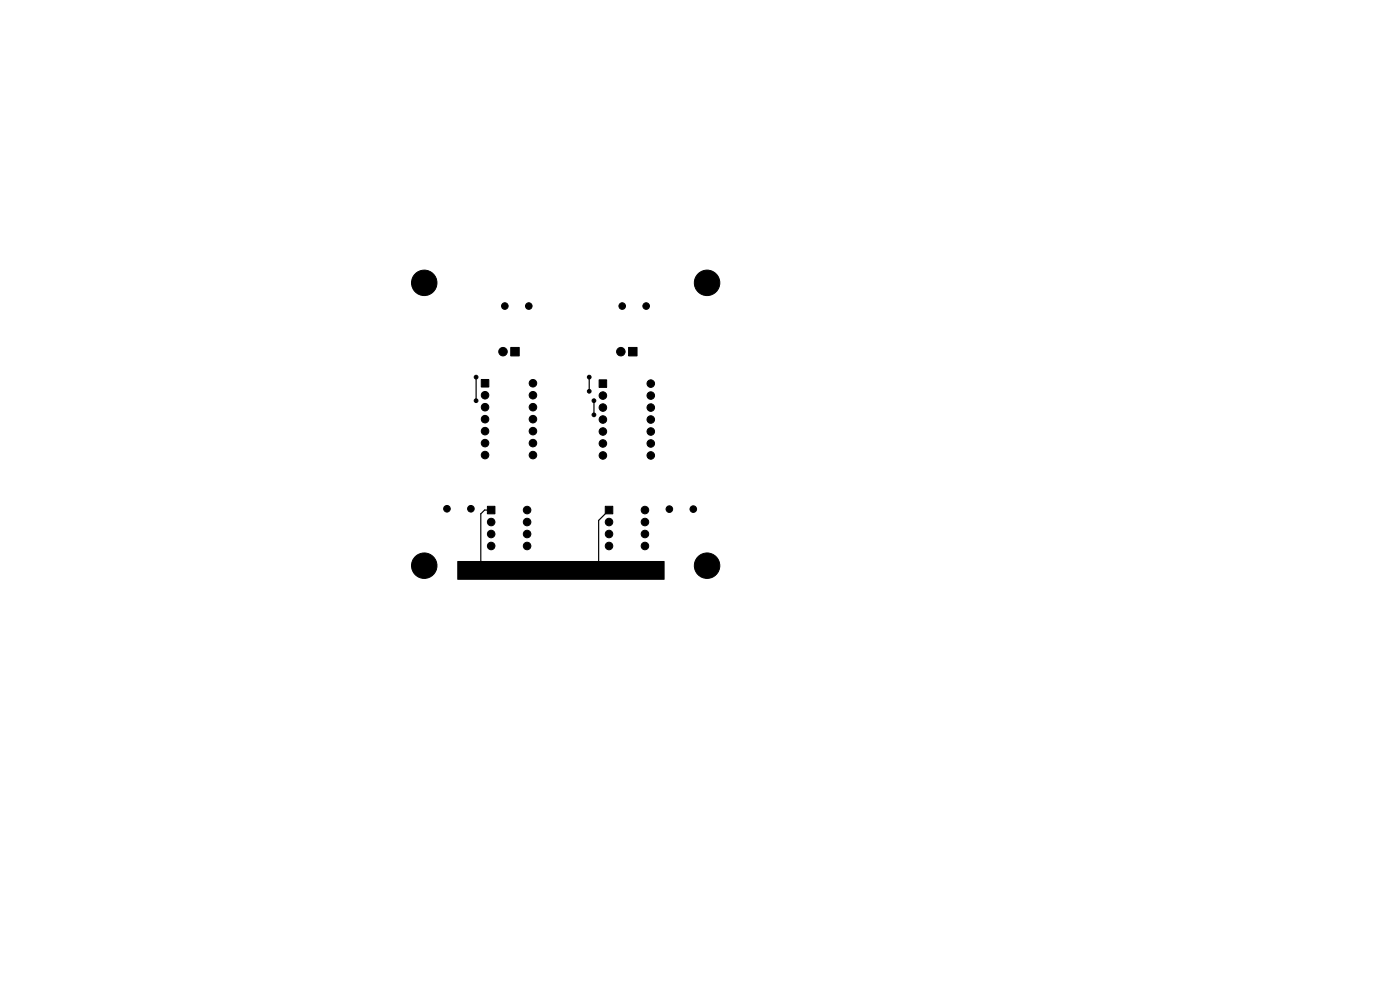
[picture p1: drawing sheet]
<svg xmlns="http://www.w3.org/2000/svg" width="297mm" height="210mm" viewBox="0 0 297 210" stroke-linecap="round" stroke-linejoin="round" font-family="sans-serif">
<g fill="#000" stroke="#000" stroke-width=".21">
<path d="M108.4 73.7h1.7v1.8h-1.7zM133.3 73.7h1.9v1.8h-1.9zM102.1 80.5h1.6v1.6h-1.6zM127.1 80.6h1.6v1.6h-1.6zM103.4 107.4h1.6v1.6h-1.6zM128.4 107.4h1.6v1.6h-1.6z"/>
<circle cx="90" cy="60" r="2.7"/>
<circle cx="150" cy="60" r="2.7"/>
<circle cx="106.7" cy="74.6" r=".9"/>
<circle cx="107.1" cy="64.9" r=".7"/>
<circle cx="112.2" cy="64.9" r=".7"/>
<circle cx="131.7" cy="74.6" r=".9"/>
<circle cx="132" cy="64.9" r=".7"/>
<circle cx="137.1" cy="64.9" r=".7"/>
<circle cx="101" cy="85" r=".4"/>
<circle cx="101" cy="80" r=".4"/>
<circle cx="102.9" cy="83.8" r=".8"/>
<circle cx="102.9" cy="94" r=".8"/>
<circle cx="102.9" cy="91.5" r=".8"/>
<circle cx="102.9" cy="88.9" r=".8"/>
<circle cx="102.9" cy="96.5" r=".8"/>
<circle cx="102.9" cy="86.4" r=".8"/>
<circle cx="113.1" cy="81.3" r=".8"/>
<circle cx="113.1" cy="88.9" r=".8"/>
<circle cx="113.1" cy="91.5" r=".8"/>
<circle cx="113.1" cy="83.8" r=".8"/>
<circle cx="113.1" cy="94" r=".8"/>
<circle cx="113.1" cy="96.5" r=".8"/>
<circle cx="113.1" cy="86.4" r=".8"/>
<circle cx="125" cy="80" r=".4"/>
<circle cx="125" cy="83" r=".4"/>
<circle cx="126" cy="85" r=".4"/>
<circle cx="126" cy="88" r=".4"/>
<circle cx="127.9" cy="91.5" r=".8"/>
<circle cx="127.9" cy="89" r=".8"/>
<circle cx="127.9" cy="86.5" r=".8"/>
<circle cx="127.9" cy="94.1" r=".8"/>
<circle cx="127.9" cy="83.9" r=".8"/>
<circle cx="127.9" cy="96.6" r=".8"/>
<circle cx="138.1" cy="91.5" r=".8"/>
<circle cx="138.1" cy="81.4" r=".8"/>
<circle cx="138.1" cy="83.9" r=".8"/>
<circle cx="138.1" cy="86.5" r=".8"/>
<circle cx="138.1" cy="96.6" r=".8"/>
<circle cx="138.1" cy="89" r=".8"/>
<circle cx="138.1" cy="94.1" r=".8"/>
<circle cx="90" cy="120" r="2.7"/>
<circle cx="94.8" cy="107.9" r=".7"/>
<circle cx="99.9" cy="107.9" r=".7"/>
<circle cx="104.2" cy="110.7" r=".8"/>
<circle cx="104.2" cy="113.3" r=".8"/>
<circle cx="104.2" cy="115.8" r=".8"/>
<circle cx="111.8" cy="110.7" r=".8"/>
<circle cx="111.8" cy="108.2" r=".8"/>
<circle cx="111.8" cy="113.3" r=".8"/>
<circle cx="111.8" cy="115.8" r=".8"/>
<circle cx="129.2" cy="115.8" r=".8"/>
<circle cx="129.2" cy="113.3" r=".8"/>
<circle cx="129.2" cy="110.7" r=".8"/>
<circle cx="136.8" cy="110.7" r=".8"/>
<circle cx="136.8" cy="113.3" r=".8"/>
<circle cx="136.8" cy="108.2" r=".8"/>
<circle cx="136.8" cy="115.8" r=".8"/>
<circle cx="142" cy="108" r=".7"/>
<circle cx="147.1" cy="108" r=".7"/>
<circle cx="150" cy="120" r="2.7"/>
</g>
<path d="M101 80v5M125 80v3M126 85v3M104.2 108.2h-1.4l-.8 .8v13M129.2 108.2l-2.2 2.2v11.6" fill="none" stroke="#000" stroke-width=".25"/>
<path d="M97 119.1l43.9-.1 .1 .1v3.8l-.1 .1h-43.8l-.1-.1z" fill="#000"/>
</svg>
